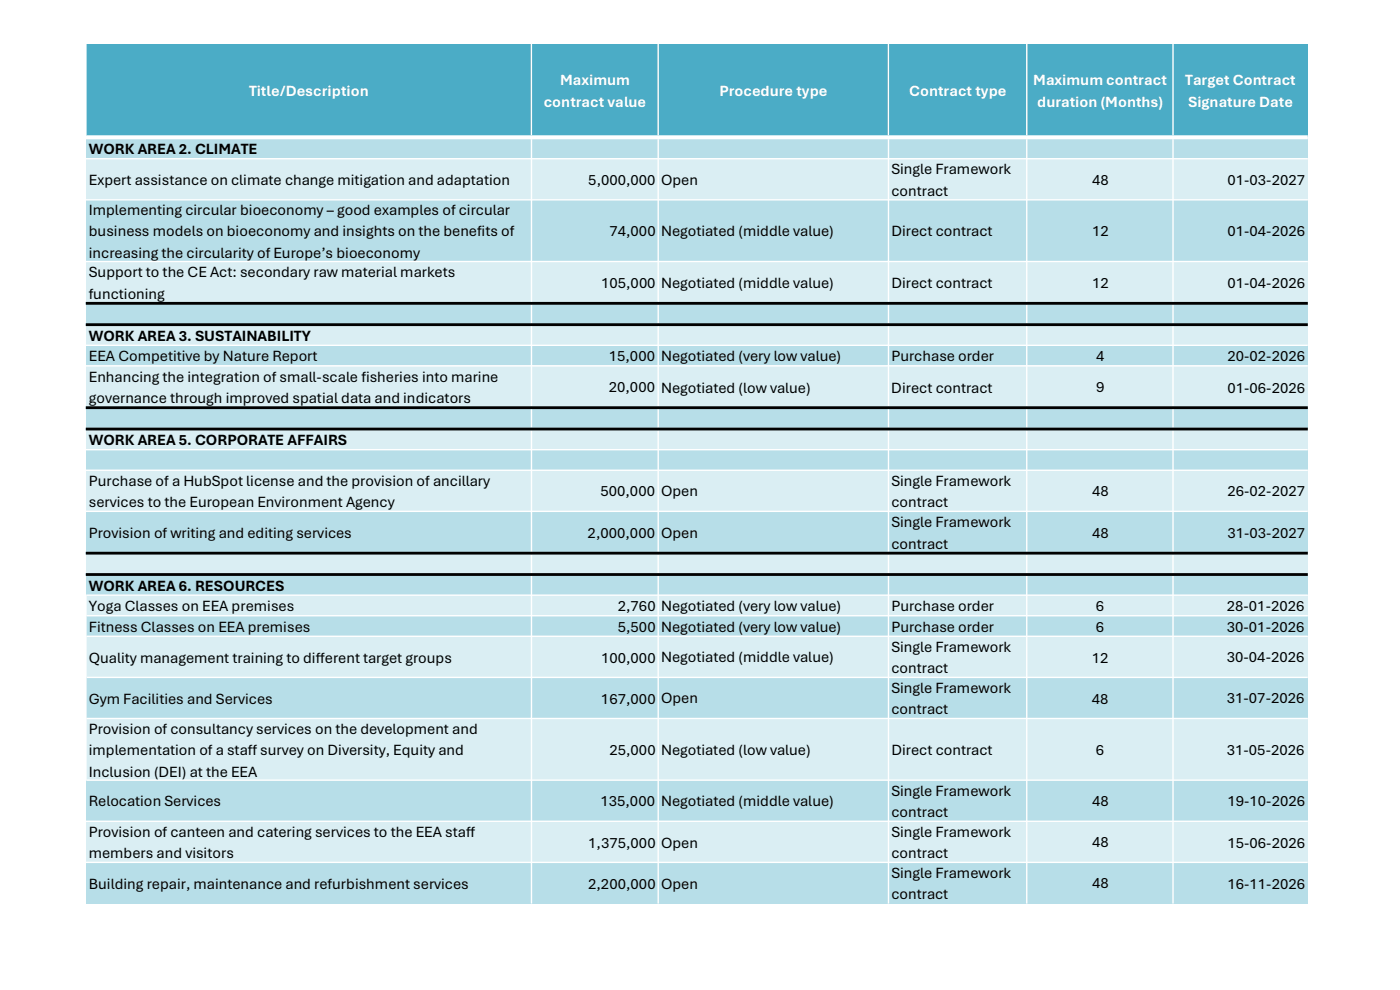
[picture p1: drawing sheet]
<svg xmlns="http://www.w3.org/2000/svg" width="297mm" height="210mm" viewBox="0 0 297 210" stroke-linecap="round" stroke-linejoin="round" font-family="sans-serif">
<defs><g id="words">
<g font-size="3.3" fill="#fff">
<text x="52.8" y="20.4">Title/Description</text>
<text x="115.4" y="22.6">contract value</text>
<text x="118.8" y="18.1">Maximum</text>
<text x="152.6" y="20.4">Procedure type</text>
<text x="192.9" y="20.4">Contract type</text>
<text x="219.2" y="18.1">Maximum contract</text>
<text x="220" y="22.6">duration (Months)</text>
<text x="251.5" y="18.1">Target Contract</text>
<text x="252.1" y="22.6">Signature Date</text>
</g>
<g font-size="3.3">
<text x="18.8" y="32.6">WORK AREA 2. CLIMATE</text>
<text x="18.8" y="39.2">Expert assistance on climate change mitigation and adaptation</text>
<text x="124.8" y="39.2">5,000,000 Open</text>
<text x="189.1" y="37">Single Framework</text>
<text x="189.1" y="41.5">contract</text>
<text x="231.7" y="39.2">48</text>
<text x="260.4" y="39.2">01-03-2027</text>
<text x="18.8" y="45.6">Implementing circular bioeconomy – good examples of circular</text>
<text x="18.8" y="50.2">business models on bioeconomy and insights on the benefits of</text>
<text x="129.3" y="50.1">74,000 Negotiated (middle value)</text>
<text x="189.1" y="50.1">Direct contract</text>
<text x="231.7" y="50.1">12</text>
<text x="260.4" y="50.1">01-04-2026</text>
<text x="18.8" y="54.7">increasing the circularity of Europe’s bioeconomy</text>
<text x="18.8" y="58.8">Support to the CE Act: secondary raw material markets</text>
<text x="18.8" y="63.4">functioning</text>
<text x="127.5" y="61.1">105,000 Negotiated (middle value)</text>
<text x="189.1" y="61.1">Direct contract</text>
<text x="231.7" y="61.1">12</text>
<text x="260.4" y="61.1">01-04-2026</text>
<text x="18.8" y="72.3">WORK AREA 3. SUSTAINABILITY</text>
<text x="18.8" y="76.7">EEA Competitive by Nature Report</text>
<text x="129.2" y="76.6">15,000</text>
<text x="140.3" y="76.7">Negotiated (very low value)</text>
<text x="189.1" y="76.7">Purchase order</text>
<text x="232.6" y="76.6">4</text>
<text x="260.4" y="76.7">20-02-2026</text>
<text x="18.8" y="81">Enhancing the integration of small-scale fisheries into marine</text>
<text x="129.2" y="83.2">20,000</text>
<text x="140.3" y="83.3">Negotiated (low value)</text>
<text x="189.1" y="83.3">Direct contract</text>
<text x="232.6" y="83.2">9</text>
<text x="260.4" y="83.3">01-06-2026</text>
<text x="18.8" y="85.6">governance through improved spatial data and indicators</text>
<text x="18.8" y="94.4">WORK AREA 5. CORPORATE AFFAIRS</text>
<text x="18.8" y="103">Purchase of a HubSpot license and the provision of ancillary</text>
<text x="18.8" y="107.6">services to the European Environment Agency</text>
<text x="127.4" y="105.3">500,000</text>
<text x="140.3" y="105.3">Open</text>
<text x="189.1" y="103">Single Framework</text>
<text x="189.1" y="107.6">contract</text>
<text x="231.7" y="105.3">48</text>
<text x="260.4" y="105.3">26-02-2027</text>
<text x="189.1" y="111.8">Single Framework</text>
<text x="18.8" y="114.1">Provision of writing and editing services</text>
<text x="124.7" y="114.1">2,000,000</text>
<text x="140.3" y="114.1">Open</text>
<text x="189.1" y="116.4">contract</text>
<text x="231.7" y="114.1">48</text>
<text x="260.4" y="114.1">31-03-2027</text>
<text x="18.8" y="125.3">WORK AREA 6. RESOURCES</text>
<text x="18.8" y="129.7">Yoga Classes on EEA premises</text>
<text x="131.1" y="129.7">2,760</text>
<text x="140.3" y="129.6">Negotiated (very low value)</text>
<text x="189.1" y="129.7">Purchase order</text>
<text x="232.5" y="129.7">6</text>
<text x="260.3" y="129.6">28-01-2026</text>
<text x="18.8" y="134">Fitness Classes on EEA premises</text>
<text x="131.1" y="134">5,500</text>
<text x="140.3" y="134">Negotiated (very low value)</text>
<text x="189.1" y="134">Purchase order</text>
<text x="232.5" y="134">6</text>
<text x="260.3" y="134">30-01-2026</text>
<text x="18.8" y="140.5">Quality management training to different target groups</text>
<text x="127.5" y="140.5">100,000</text>
<text x="140.3" y="140.5">Negotiated (middle value)</text>
<text x="189.1" y="138.3">Single Framework</text>
<text x="189.1" y="142.8">contract</text>
<text x="231.6" y="140.5">12</text>
<text x="260.3" y="140.5">30-04-2026</text>
<text x="18.8" y="149.3">Gym Facilities and Services</text>
<text x="127.5" y="149.3">167,000</text>
<text x="140.3" y="149.2">Open</text>
<text x="189.1" y="147">Single Framework</text>
<text x="231.6" y="149.3">48</text>
<text x="260.3" y="149.2">31-07-2026</text>
<text x="18.8" y="155.6">Provision of consultancy services on the development and</text>
<text x="189.1" y="151.6">contract</text>
<text x="18.8" y="160.2">implementation of a staff survey on Diversity, Equity and</text>
<text x="129.3" y="160.1">25,000 Negotiated (low value)</text>
<text x="189.1" y="160.1">Direct contract</text>
<text x="232.5" y="160.1">6</text>
<text x="260.3" y="160.1">31-05-2026</text>
<text x="18.8" y="164.8">Inclusion (DEI) at the EEA</text>
<text x="18.8" y="171.1">Relocation Services</text>
<text x="127.4" y="171">135,000</text>
<text x="140.3" y="171.1">Negotiated (middle value)</text>
<text x="189.1" y="168.8">Single Framework</text>
<text x="189.1" y="173.4">contract</text>
<text x="231.7" y="171">48</text>
<text x="260.4" y="171.1">19-10-2026</text>
<text x="18.8" y="177.5">Provision of canteen and catering services to the EEA staff</text>
<text x="124.8" y="179.8">1,375,000 Open</text>
<text x="189.1" y="177.5">Single Framework</text>
<text x="231.7" y="179.7">48</text>
<text x="260.4" y="179.8">15-06-2026</text>
<text x="18.8" y="182.1">members and visitors</text>
<text x="189.1" y="182.1">contract</text>
<text x="18.8" y="188.5">Building repair, maintenance and refurbishment services</text>
<text x="124.8" y="188.5">2,200,000 Open</text>
<text x="189.1" y="186.2">Single Framework</text>
<text x="189.1" y="190.8">contract</text>
<text x="231.7" y="188.5">48</text>
<text x="260.4" y="188.5">16-11-2026</text>
</g>
</g></defs>
<path d="M18.4 9.4h259.1v19.8h-259.1z" fill="#4bacc6"/>
<path d="M18.4 29.1h259.1v4.6h-259.1z" fill="#b7dee8"/>
<path d="M18.4 33.7h259.1v8.7h-259.1z" fill="#daeef3"/>
<path d="M18.4 42.4h259.1v13.1h-259.1z" fill="#b7dee8"/>
<path d="M18.4 55.5h259.1v8.9h-259.1z" fill="#daeef3"/>
<path d="M18.4 64.3h259.1v4.6h-259.1z" fill="#b7dee8"/>
<path d="M18.4 68.9h259.1v4.4h-259.1z" fill="#daeef3"/>
<path d="M18.4 73.2h259.1v4.4h-259.1z" fill="#b7dee8"/>
<path d="M18.4 77.6h259.1v8.9h-259.1z" fill="#daeef3"/>
<path d="M18.4 86.5h259.1v4.6h-259.1z" fill="#b7dee8"/>
<path d="M18.4 91h259.1v4.4h-259.1z" fill="#daeef3"/>
<path d="M18.4 95.4h259.1v4.4h-259.1z" fill="#b7dee8"/>
<path d="M18.4 99.7h259.1v8.8h-259.1z" fill="#daeef3"/>
<path d="M18.4 108.5h259.1v8.9h-259.1z" fill="#b7dee8"/>
<path d="M18.4 117.3h259.1v4.6h-259.1z" fill="#daeef3"/>
<path d="M18.4 121.9h259.1v4.4h-259.1z" fill="#b7dee8"/>
<path d="M18.4 126.2h259.1v4.4h-259.1z" fill="#daeef3"/>
<path d="M18.4 130.6h259.1v4.4h-259.1z" fill="#b7dee8"/>
<path d="M18.4 135h259.1v8.7h-259.1z" fill="#daeef3"/>
<path d="M18.4 143.7h259.1v8.7h-259.1z" fill="#b7dee8"/>
<path d="M18.4 152.4h259.1v13.1h-259.1z" fill="#daeef3"/>
<path d="M18.4 165.5h259.1v8.7h-259.1z" fill="#b7dee8"/>
<path d="M18.4 174.2h259.1v8.8h-259.1z" fill="#daeef3"/>
<path d="M18.4 182.9h259.1v8.8h-259.1z" fill="#b7dee8"/>
<g fill="#fff">
<path d="M112.6 9.2h.3v19.5h-.3zM139.5 9.2h.3v19.5h-.3zM188.3 9.2h.3v19.5h-.3zM217.7 9.2h.3v19.5h-.3zM248.7 9.2h.3v19.5h-.3zM112.6 29.5h.3v34.6h-.3zM139.5 29.5h.3v34.6h-.3zM188.3 29.5h.3v34.6h-.3zM217.7 29.5h.3v34.6h-.3zM248.7 29.5h.3v34.6h-.3zM112.6 64.6h.3v4h-.3zM139.5 64.6h.3v4h-.3zM188.3 64.6h.3v4h-.3zM217.7 64.6h.3v4h-.3zM248.7 64.6h.3v4h-.3zM112.6 69.2h.3v17h-.3zM139.5 69.2h.3v17h-.3zM188.3 69.2h.3v17h-.3zM217.7 69.2h.3v17h-.3zM248.7 69.2h.3v17h-.3zM112.6 86.8h.3v3.9h-.3zM139.5 86.8h.3v3.9h-.3zM188.3 86.8h.3v3.9h-.3zM217.7 86.8h.3v3.9h-.3zM248.7 86.8h.3v3.9h-.3zM112.6 91.3h.3v25.8h-.3zM139.5 91.3h.3v25.8h-.3zM188.3 91.3h.3v25.8h-.3zM217.7 91.3h.3v25.8h-.3zM248.7 91.3h.3v25.8h-.3zM112.6 117.6h.3v4h-.3zM139.5 117.6h.3v4h-.3zM188.3 117.6h.3v4h-.3zM217.7 117.6h.3v4h-.3zM248.7 117.6h.3v4h-.3zM18.1 9.2h.3v19.5h-.3zM18.1 126.1h.3v39.6h-.3zM112.6 122.2h.3v69.5h-.3zM139.5 122.2h.3v69.5h-.3zM188.3 122.2h.3v69.5h-.3zM217.7 122.2h.3v69.5h-.3zM248.7 122.2h.3v69.5h-.3z" fill-rule="evenodd"/>
<path d="M18.1 28.7h259.4v.8h-259.4zM18.2 33.5h259.3v.3h-259.3zM18.2 42.2h259.3v.3h-259.3zM18.2 55.3h259.3v.3h-259.3z" fill-rule="evenodd"/>
</g>
<path d="M18.2 64.1h259.3v.5h-259.3zM18.2 68.6h259.3v.6h-259.3z" fill-rule="evenodd" fill="#000"/>
<path d="M18.2 73.1h259.3v.3h-259.3zM18.2 77.5h259.3v.3h-259.3z" fill-rule="evenodd" fill="#fff"/>
<path d="M18.2 86.2h259.3v.6h-259.3zM18.2 90.7h259.3v.6h-259.3z" fill-rule="evenodd" fill="#000"/>
<path d="M18.2 95.2h259.3v.3h-259.3zM18.2 99.6h259.3v.3h-259.3zM18.2 108.3h259.3v.3h-259.3z" fill-rule="evenodd" fill="#fff"/>
<path d="M18.2 117.1h259.3v.5h-259.3zM18.2 121.6h259.3v.6h-259.3z" fill-rule="evenodd" fill="#000"/>
<path d="M18.4 126.1h259.1v.3h-259.1zM18.4 130.5h259.1v.3h-259.1zM18.4 134.8h259.1v.3h-259.1zM18.4 143.6h259.1v.2h-259.1zM18.4 152.3h259.1v.3h-259.1zM18.4 165.4h259.1v.3h-259.1zM18.2 174.1h259.3v.3h-259.3zM18.2 182.8h259.3v.3h-259.3z" fill-rule="evenodd" fill="#fff"/>
<use href="#words"/>
</svg>
